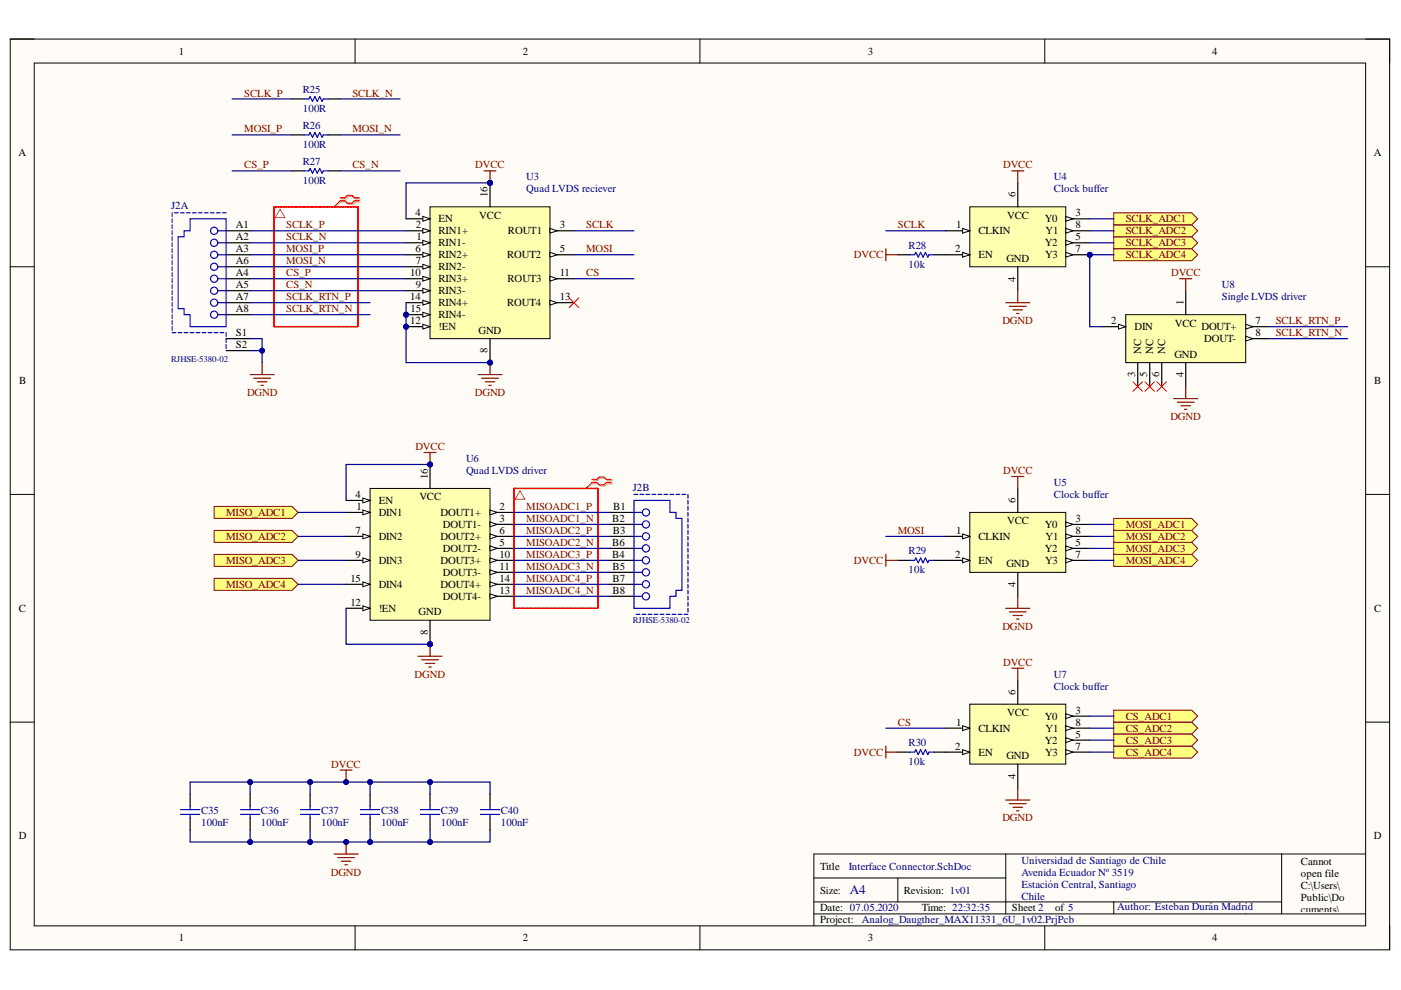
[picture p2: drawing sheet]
<svg xmlns="http://www.w3.org/2000/svg" width="297mm" height="210mm" viewBox="0 0 297 210" stroke-linecap="round" stroke-linejoin="round" font-family="sans-serif">
<defs><g id="words">
<text font-size="2.8" fill="#000080" x="180.2" y="189.6">A4</text>
<g font-size="2.3">
<text x="37.9" y="11.6">1</text>
<text x="110.8" y="11.6">2</text>
<text x="184" y="11.6">3</text>
<text x="257" y="11.6">4</text>
<text x="3.9" y="33.1">A</text>
<text x="291.3" y="33.1">A</text>
<text x="103.4" y="41.9" transform="rotate(-90 103.4 41.9)">16</text>
<text x="215.3" y="41.9" transform="rotate(-90 215.3 41.9)">6</text>
<text x="88.1" y="45.8">4</text>
<text x="93" y="47.1">EN</text>
<text x="101.6" y="46.3">VCC</text>
<text x="213.5" y="46.3">VCC</text>
<text x="221.5" y="47.1">Y0</text>
<text x="228" y="45.8">3</text>
<text x="50" y="48.4">A1</text>
<text x="50" y="51">A2</text>
<text x="50" y="53.5">A3</text>
<text x="88.1" y="53.5">6</text>
<text x="88.2" y="48.4">2</text>
<text x="88.3" y="51">1</text>
<text x="93" y="52.3">RIN1-</text>
<text x="93" y="49.7">RIN1+</text>
<text x="107.7" y="49.7">ROUT1</text>
<text x="118.7" y="48.4">3</text>
<text x="118.7" y="53.5">5</text>
<text x="202.5" y="53.5">2</text>
<text x="202.7" y="48.4">1</text>
<text x="207.4" y="49.7">CLKIN</text>
<text x="221.5" y="52.3">Y2</text>
<text x="221.7" y="49.7">Y1</text>
<text x="228" y="51">5</text>
<text x="228" y="53.5">7</text>
<text x="228" y="48.4">8</text>
<text x="50" y="58.6">A4</text>
<text x="50" y="56.1">A6</text>
<text x="87" y="58.6">10</text>
<text x="88.2" y="56.1">7</text>
<text x="93" y="54.8">RIN2+</text>
<text x="93" y="57.3">RIN2-</text>
<text x="93" y="59.9">RIN3+</text>
<text x="107.5" y="54.8">ROUT2</text>
<text x="107.6" y="59.9">ROUT3</text>
<text x="118.7" y="58.6">11</text>
<text x="207.4" y="54.8">EN</text>
<text x="213.4" y="55.5">GND</text>
<text x="215.3" y="59.7" transform="rotate(-90 215.3 59.7)">4</text>
<text x="221.6" y="54.8">Y3</text>
<text x="50" y="61.1">A5</text>
<text x="50" y="63.7">A7</text>
<text x="87" y="63.7">14</text>
<text x="88.2" y="61.1">9</text>
<text x="93" y="62.4">RIN3-</text>
<text x="93" y="64.9">RIN4+</text>
<text x="107.5" y="64.9">ROUT4</text>
<text x="118.7" y="63.7">13</text>
<text x="250.9" y="64.7" transform="rotate(-90 250.9 64.7)">1</text>
<text x="50" y="66.2">A8</text>
<text x="50" y="71.3">S1</text>
<text x="87" y="68.7">12</text>
<text x="87.1" y="66.2">15</text>
<text x="93" y="70">!EN</text>
<text x="93" y="67.5">RIN4-</text>
<text x="101.4" y="70.8">GND</text>
<text x="235.6" y="68.7">2</text>
<text x="240.5" y="70">DIN</text>
<text x="249.1" y="69.2">VCC</text>
<text x="254.7" y="70">DOUT+</text>
<text x="266.2" y="68.7">7</text>
<text x="266.2" y="71.3">8</text>
<text x="50" y="73.8">S2</text>
<text x="103.4" y="74.8" transform="rotate(-90 103.4 74.8)">8</text>
<text x="242" y="75.1" transform="rotate(-90 242 75.1)">NC</text>
<text x="244.5" y="75.1" transform="rotate(-90 244.5 75.1)">NC</text>
<text x="247" y="75.1" transform="rotate(-90 247 75.1)">NC</text>
<text x="249" y="75.8">GND</text>
<text x="255.3" y="72.5">DOUT-</text>
<text x="4.1" y="81.4">B</text>
<text x="240.7" y="79.9" transform="rotate(-90 240.7 79.9)">3</text>
<text x="243.2" y="79.9" transform="rotate(-90 243.2 79.9)">5</text>
<text x="245.8" y="80" transform="rotate(-90 245.8 80)">6</text>
<text x="250.9" y="80" transform="rotate(-90 250.9 80)">4</text>
<text x="291.4" y="81.4">B</text>
<text x="90.7" y="101.5" transform="rotate(-90 90.7 101.5)">16</text>
<text x="75.4" y="105.6">4</text>
<text x="80.3" y="106.9">EN</text>
<text x="88.9" y="106.1">VCC</text>
<text x="215.3" y="106.6" transform="rotate(-90 215.3 106.6)">6</text>
<text x="75.4" y="113.2">7</text>
<text x="75.6" y="108.1">1</text>
<text x="80.3" y="109.4">DIN1</text>
<text x="93.4" y="109.4">DOUT1+</text>
<text x="93.9" y="111.9">DOUT1-</text>
<text x="105.9" y="108.1">2</text>
<text x="105.9" y="110.7">3</text>
<text x="105.9" y="113.2">6</text>
<text x="129.8" y="110.7">B2</text>
<text x="130" y="113.2">B3</text>
<text x="130" y="108.1">B1</text>
<text x="202.7" y="113.2">1</text>
<text x="213.5" y="111.2">VCC</text>
<text x="221.5" y="111.9">Y0</text>
<text x="228" y="110.7">3</text>
<text x="228" y="113.2">8</text>
<text x="75.4" y="118.3">9</text>
<text x="80.3" y="114.5">DIN2</text>
<text x="80.3" y="119.5">DIN3</text>
<text x="93.4" y="114.5">DOUT2+</text>
<text x="93.4" y="119.5">DOUT3+</text>
<text x="93.9" y="117">DOUT2-</text>
<text x="105.9" y="115.7">5</text>
<text x="105.9" y="118.3">10</text>
<text x="129.8" y="118.3">B4</text>
<text x="129.8" y="115.7">B6</text>
<text x="202.5" y="118.3">2</text>
<text x="207.4" y="114.5">CLKIN</text>
<text x="207.4" y="119.5">EN</text>
<text x="221.5" y="117">Y2</text>
<text x="221.6" y="119.5">Y3</text>
<text x="221.7" y="114.5">Y1</text>
<text x="228" y="115.7">5</text>
<text x="228" y="118.3">7</text>
<text x="74.3" y="123.3">15</text>
<text x="80.3" y="124.6">DIN4</text>
<text x="93.4" y="124.6">DOUT4+</text>
<text x="93.9" y="122.1">DOUT3-</text>
<text x="105.9" y="120.8">11</text>
<text x="105.9" y="125.9">13</text>
<text x="105.9" y="123.3">14</text>
<text x="129.9" y="120.8">B5</text>
<text x="129.9" y="123.3">B7</text>
<text x="129.9" y="125.9">B8</text>
<text x="213.4" y="120.3">GND</text>
<text x="215.3" y="124.4" transform="rotate(-90 215.3 124.4)">4</text>
<text x="4" y="129.7">C</text>
<text x="74.3" y="128.4">12</text>
<text x="80.3" y="129.7">!EN</text>
<text x="88.7" y="130.4">GND</text>
<text x="93.9" y="127.1">DOUT4-</text>
<text x="291.4" y="129.7">C</text>
<text x="90.7" y="134.6" transform="rotate(-90 90.7 134.6)">8</text>
<text x="215.3" y="147.3" transform="rotate(-90 215.3 147.3)">6</text>
<text x="202.7" y="153.9">1</text>
<text x="207.4" y="155.1">CLKIN</text>
<text x="213.5" y="151.8">VCC</text>
<text x="221.5" y="152.6">Y0</text>
<text x="221.7" y="155.1">Y1</text>
<text x="228" y="151.3">3</text>
<text x="228" y="153.9">8</text>
<text x="202.5" y="158.9">2</text>
<text x="207.4" y="160.2">EN</text>
<text x="213.4" y="161">GND</text>
<text x="221.5" y="157.7">Y2</text>
<text x="221.6" y="160.2">Y3</text>
<text x="228" y="156.4">5</text>
<text x="228" y="158.9">7</text>
<text x="215.3" y="165.1" transform="rotate(-90 215.3 165.1)">4</text>
<text x="4" y="178">D</text>
<text x="291.3" y="178">D</text>
<text x="173.9" y="184.4">Title</text>
<text x="275.8" y="183.4">Cannot</text>
<text x="275.8" y="185.9">open file</text>
<text x="173.9" y="189.4">Size:</text>
<text x="191.6" y="189.4">Revision: 1v01</text>
<text x="275.8" y="188.4">C:\Users\</text>
<text x="275.8" y="191">Public\Do</text>
<text x="173.9" y="193.3">Date: 07.05.2020</text>
<text x="173.9" y="195.8">Project:</text>
<text x="195.4" y="193.3">Time: 22:32:35</text>
<text x="214.6" y="193.3">Sheet 2</text>
<text x="223.7" y="193.3">of 5</text>
<text x="275.8" y="193.5">cuments\</text>
<text x="275.8" y="196">Altium\A</text>
<text x="37.9" y="199.6">1</text>
<text x="110.8" y="199.6">2</text>
<text x="184" y="199.6">3</text>
<text x="257" y="199.6">4</text>
<text x="275.8" y="201.1">m</text>
</g>
<g font-size="2.3" fill="#800000">
<text x="51.8" y="20.5">SCLK_P</text>
<text x="74.7" y="20.5">SCLK_N</text>
<text x="51.8" y="28.1">MOSI_P</text>
<text x="74.7" y="28.1">MOSI_N</text>
<text x="51.8" y="35.7">CS_P</text>
<text x="74.7" y="35.7">CS_N</text>
<text x="100.8" y="35.7">DVCC</text>
<text x="212.7" y="35.7">DVCC</text>
<text x="238.7" y="47.1">SCLK_ADC1</text>
<text x="60.7" y="48.4">SCLK_P</text>
<text x="60.7" y="51">SCLK_N</text>
<text x="60.7" y="53.5">MOSI_P</text>
<text x="124.3" y="48.4">SCLK</text>
<text x="124.3" y="53.5">MOSI</text>
<text x="190.4" y="48.4">SCLK</text>
<text x="238.7" y="52.3">SCLK_ADC3</text>
<text x="238.7" y="49.7">SCLK_ADC2</text>
<text x="60.7" y="56.1">MOSI_N</text>
<text x="60.7" y="58.6">CS_P</text>
<text x="124.3" y="58.6">CS</text>
<text x="181.1" y="54.8">DVCC</text>
<text x="238.7" y="54.8">SCLK_ADC4</text>
<text x="248.3" y="58.6">DVCC</text>
<text x="60.7" y="61.1">CS_N</text>
<text x="60.7" y="63.7">SCLK_RTN_P</text>
<text x="60.7" y="66.2">SCLK_RTN_N</text>
<text x="212.5" y="68.7">DGND</text>
<text x="270.5" y="68.7">SCLK_RTN_P</text>
<text x="270.5" y="71.3">SCLK_RTN_N</text>
<text x="52.4" y="84">DGND</text>
<text x="100.7" y="84">DGND</text>
<text x="248.1" y="89">DGND</text>
<text x="88.1" y="95.4">DVCC</text>
<text x="212.7" y="100.5">DVCC</text>
<text x="48" y="109.4">MISO_ADC1</text>
<text x="111.6" y="110.7">MISOADC1_N</text>
<text x="111.6" y="108.1">MISOADC1_P</text>
<text x="111.6" y="113.2">MISOADC2_P</text>
<text x="190.4" y="113.2">MOSI</text>
<text x="238.7" y="111.9">MOSI_ADC1</text>
<text x="48" y="119.5">MISO_ADC3</text>
<text x="48" y="114.5">MISO_ADC2</text>
<text x="111.6" y="115.7">MISOADC2_N</text>
<text x="111.6" y="118.3">MISOADC3_P</text>
<text x="181.1" y="119.5">DVCC</text>
<text x="238.7" y="119.5">MOSI_ADC4</text>
<text x="238.7" y="114.5">MOSI_ADC2</text>
<text x="238.7" y="117">MOSI_ADC3</text>
<text x="48" y="124.6">MISO_ADC4</text>
<text x="111.6" y="120.8">MISOADC3_N</text>
<text x="111.6" y="123.3">MISOADC4_P</text>
<text x="111.6" y="125.9">MISOADC4_N</text>
<text x="212.5" y="133.5">DGND</text>
<text x="87.9" y="143.7">DGND</text>
<text x="212.7" y="141.2">DVCC</text>
<text x="190.4" y="153.9">CS</text>
<text x="238.7" y="155.1">CS_ADC2</text>
<text x="238.7" y="152.6">CS_ADC1</text>
<text x="181.1" y="160.2">DVCC</text>
<text x="238.7" y="160.2">CS_ADC4</text>
<text x="238.7" y="157.7">CS_ADC3</text>
<text x="70.2" y="162.7">DVCC</text>
<text x="212.5" y="174.1">DGND</text>
<text x="70.1" y="185.6">DGND</text>
</g>
<g font-size="2.3" fill="#000080">
<text x="64.2" y="19.7">R25</text>
<text x="64.2" y="23.8">100R</text>
<text x="64.2" y="27.3">R26</text>
<text x="64.2" y="31.4">100R</text>
<text x="64.2" y="34.9">R27</text>
<text x="64.2" y="39">100R</text>
<text x="111.6" y="38.2">U3</text>
<text x="111.6" y="40.8">Quad LVDS reciever</text>
<text x="223.4" y="38.2">U4</text>
<text x="223.4" y="40.8">Clock buffer</text>
<text x="36.3" y="44.3">J2A</text>
<text x="192.6" y="52.8">R28</text>
<text x="192.6" y="56.8">10k</text>
<text x="259.1" y="61.1">U8</text>
<text x="259.1" y="63.7">Single LVDS driver</text>
<text x="98.8" y="98">U6</text>
<text x="98.8" y="100.5">Quad LVDS driver</text>
<text x="134.2" y="104.1">J2B</text>
<text x="223.4" y="103.1">U5</text>
<text x="223.4" y="105.6">Clock buffer</text>
<text x="192.6" y="117.5">R29</text>
<text x="192.6" y="121.6">10k</text>
<text x="223.4" y="143.7">U7</text>
<text x="223.4" y="146.3">Clock buffer</text>
<text x="192.6" y="158.2">R30</text>
<text x="192.6" y="162.2">10k</text>
<text x="42.6" y="172.6">C35</text>
<text x="55.3" y="172.6">C36</text>
<text x="68.1" y="172.6">C37</text>
<text x="80.8" y="172.6">C38</text>
<text x="93.5" y="172.6">C39</text>
<text x="106.2" y="172.6">C40</text>
<text x="42.6" y="175.2">100nF</text>
<text x="55.3" y="175.2">100nF</text>
<text x="68.1" y="175.2">100nF</text>
<text x="80.8" y="175.2">100nF</text>
<text x="93.5" y="175.2">100nF</text>
<text x="106.2" y="175.2">100nF</text>
<text x="180" y="184.4">Interface Connector.SchDoc</text>
<text x="216.6" y="185.6">Avenida Ecuador Nº 3519</text>
<text x="216.6" y="183.1">Universidad de Santiago de Chile</text>
<text x="216.6" y="188.2">Estación Central, Santiago</text>
<text x="216.6" y="190.7">Chile</text>
<text x="182.7" y="195.8">Analog_Daugther_MAX11331_6U_1v02.PrjPcb</text>
<text x="236.9" y="193">Author: Esteban Durán Madrid</text>
</g>
<g font-size="1.9" fill="#000080">
<text x="36.3" y="76.7">RJHSE-5380-02</text>
<text x="134.2" y="132.1">RJHSE-5380-02</text>
</g>
</g></defs>
<path d="M2.2 8.3h292.4v193.1h-292.4z" fill-rule="evenodd" fill="#fffcf8"/>
<path d="M2.2 8.3h292.4v193.1h-292.4z" fill="none" stroke="#000" stroke-width=".21"/>
<path d="M7.3 13.4h282.2v182.9h-282.2z" fill-rule="evenodd" fill="#fffcf8"/>
<g fill="none" stroke="#000" stroke-width=".21">
<path d="M2.2 8.3h5.1M7.3 13.4h282.2v182.9h-282.2zM75.3 8.3v5.1M148.4 8.3v5.1M221.5 8.3v5.1M289.5 8.3h5.1v5.1M2.2 56.6h5.1M289.5 56.6h5.1M2.2 104.8h5.1M289.5 104.8h5.1M2.2 153.1h5.1M289.5 153.1h5.1"/>
<path d="M75.3 196.3v5.1M148.4 196.3v5.1M221.5 196.3v5.1M294.6 196.3v5.1"/>
</g>
<g fill="#fff">
<path d="M109 103.6h17.8v25.4h-17.8z" fill-rule="evenodd"/>
<path d="M58.1 43.9h17.8v25.4h-17.8z" fill-rule="evenodd"/>
</g>
<path d="M172.6 186.2h40.6M172.6 193.8h116.9M172.6 191.2h99.1M190.4 186.2v5M213.2 181.1v12.7M236.1 191.2v2.6M271.7 181.1v12.7M289.5 181.1h-116.9v15.2" fill="none" stroke="#000" stroke-width=".21"/>
<g fill="none" stroke="#00f" stroke-width=".25">
<path d="M36.5 45.1v.8M36.5 46.4v.8M36.5 47.7v.8M36.5 48.9v.8M36.5 50.2v.8M36.5 51.5v.8M36.5 52.7v.8M36.5 54v.8M36.5 55.3v.8M36.5 56.6v.7M36.5 57.8v.8M36.5 59.1v.8"/>
<path d="M37 45.1h.8M38.3 45.1h.7M39.5 45.1h.8M40.3 46.4h7.6v22.9h-7.6v-2.6h-1.3v-1.3h-1.2v-15.2h1.2v-1.3h1.3zM40.8 45.1h.8M42.1 45.1h.8M43.3 45.1h.8M44.6 45.1h.8M45.9 45.1h.8M46.2 59.1h1.7M46.2 54h1.7M46.2 56.6h1.7"/>
<path d="M46.2 48.9h1.7M46.2 51.5h1.7M47.2 45.1h.7M36.5 60.4v.8M36.5 61.6v.8M36.5 62.9v.8M36.5 64.2v.8M36.5 65.4v.8M36.5 66.7v.8M36.5 68v.8M36.5 69.3v.8M36.5 70.5h.8"/>
<path d="M37.8 70.5h.8M39 70.5h.8M40.3 70.5h.8M41.6 70.5h.8M42.9 70.5h.8M44.1 70.5h.8M45.4 70.5h.8M46.2 64.2h1.7M46.2 61.6h1.7M46.2 66.7h1.7M46.7 70.5h.8M47.9 70.5v.8"/>
<path d="M47.9 71.8v.8M47.9 73.1v.8M134.4 106.1h7.6v2.5h1.3v1.3h1.3v15.3h-1.3v1.2h-1.3v2.6h-7.6zM134.4 118.8h1.8M134.4 113.7h1.8M134.4 116.3h1.8M134.4 108.6h1.8M134.4 111.2h1.8M134.4 104.8h.8M135.7 104.8h.8M137 104.8h.7M138.2 104.8h.8"/>
<path d="M139.5 104.8h.8M140.8 104.8h.8M142 104.8h.8M143.3 104.8h.8M144.6 104.8h.8M145.9 104.8v.8M145.9 106.1v.8M145.9 107.4v.8M145.9 108.6v.8M145.9 109.9v.8M145.9 111.2v.8M145.9 112.5v.8"/>
<path d="M145.9 113.7v.8M145.9 115v.8M145.9 116.3v.8M145.9 117.5v.8M145.9 118.8v.8M134.4 123.9h1.8M134.4 121.4h1.8M134.4 126.4h1.8M134.9 130.2h.8M136.2 130.2h.8M137.4 130.2h.8M138.7 130.2h.8"/>
<path d="M140 130.2h.8M141.2 130.2h.8M142.5 130.2h.8M143.8 130.2h.8M145.1 130.2h.8M145.9 120.1v.8M145.9 121.4v.7M145.9 122.6v.8M145.9 123.9v.8M145.9 125.2v.8M145.9 126.4v.8M145.9 127.7v.8"/>
<path d="M145.9 129v.8"/>
<circle cx="45.4" cy="59.1" r=".76"/>
<circle cx="45.4" cy="48.9" r=".76"/>
<circle cx="45.4" cy="54" r=".76"/>
<circle cx="45.4" cy="56.6" r=".76"/>
<circle cx="45.4" cy="51.5" r=".76"/>
<circle cx="45.4" cy="66.7" r=".76"/>
<circle cx="45.4" cy="64.2" r=".76"/>
<circle cx="45.4" cy="61.6" r=".76"/>
<circle cx="137" cy="108.6" r=".76"/>
<circle cx="137" cy="111.2" r=".76"/>
<circle cx="137" cy="113.7" r=".76"/>
<circle cx="137" cy="118.8" r=".76"/>
<circle cx="137" cy="116.3" r=".76"/>
<circle cx="137" cy="126.4" r=".76"/>
<circle cx="137" cy="123.9" r=".76"/>
<circle cx="137" cy="121.3" r=".76"/>
</g>
<g fill="none" stroke="#000" stroke-width=".25">
<path d="M47.9 48.9h5.1M47.9 51.5h5.1M47.9 54h5.1M47.9 59.1h5.1M47.9 56.6h5.1M47.9 61.6h5.1M47.9 64.2h5.1M47.9 66.7h5.1M47.9 71.8h5.1M47.9 74.3h5.1M129.3 108.6h5.1M129.3 111.2h5.1"/>
<path d="M129.3 113.7h5.1M129.3 118.8h5.1M129.3 116.3h5.1M129.3 121.4h5.1M129.3 123.9h5.1M129.3 126.4h5.1"/>
</g>
<circle cx="91.2" cy="136.6" r=".51" fill="#000080"/>
<circle cx="91.2" cy="136.6" r=".51" fill="none" stroke="#000080" stroke-width=".21"/>
<circle cx="91.2" cy="98.5" r=".51" fill="#000080"/>
<circle cx="91.2" cy="98.5" r=".51" fill="none" stroke="#000080" stroke-width=".21"/>
<path d="M78.5 103.6h25.4v27.9h-25.4z" fill-rule="evenodd" fill="#ffffb0"/>
<path d="M78.5 103.6h25.4v27.9h-25.4z" fill="none" stroke="#000" stroke-width=".21"/>
<path d="M73.4 108.6h5.1" fill="none" stroke="#000" stroke-width=".25"/>
<path d="M76.9 108.1l1.6 .5-1.6 .6z" fill="#f8fcff"/>
<path d="M76.9 108.1l1.6 .5-1.6 .6z" fill="none" stroke="#000" stroke-width=".21"/>
<path d="M103.9 108.6h5.1" fill="none" stroke="#000" stroke-width=".25"/>
<path d="M103.9 108.1l1.5 .5-1.5 .6z" fill="#f8fcff"/>
<path d="M103.9 108.1l1.5 .5-1.5 .6z" fill="none" stroke="#000" stroke-width=".21"/>
<path d="M103.9 111.2h5.1" fill="none" stroke="#000" stroke-width=".25"/>
<path d="M103.9 110.7l1.5 .5-1.5 .5z" fill="#f8fcff"/>
<path d="M103.9 110.7l1.5 .5-1.5 .5z" fill="none" stroke="#000" stroke-width=".21"/>
<path d="M73.4 106.1h5.1" fill="none" stroke="#000" stroke-width=".25"/>
<path d="M76.9 105.6l1.6 .5-1.6 .5z" fill="#f8fcff"/>
<path d="M76.9 105.6l1.6 .5-1.6 .5z" fill="none" stroke="#000" stroke-width=".21"/>
<path d="M103.9 116.3h5.1" fill="none" stroke="#000" stroke-width=".25"/>
<path d="M103.9 115.8l1.5 .5-1.5 .5z" fill="#f8fcff"/>
<path d="M103.9 115.8l1.5 .5-1.5 .5z" fill="none" stroke="#000" stroke-width=".21"/>
<path d="M103.9 113.7h5.1" fill="none" stroke="#000" stroke-width=".25"/>
<path d="M103.9 113.2l1.5 .5-1.5 .5z" fill="#f8fcff"/>
<path d="M103.9 113.2l1.5 .5-1.5 .5z" fill="none" stroke="#000" stroke-width=".21"/>
<path d="M73.4 113.7h5.1" fill="none" stroke="#000" stroke-width=".25"/>
<path d="M76.9 113.2l1.6 .5-1.6 .5z" fill="#f8fcff"/>
<path d="M76.9 113.2l1.6 .5-1.6 .5z" fill="none" stroke="#000" stroke-width=".21"/>
<path d="M91.2 131.5v5.1" fill="none" stroke="#000" stroke-width=".25"/>
<circle cx="91.2" cy="136.6" r=".51" fill="#000080"/>
<circle cx="91.2" cy="136.6" r=".51" fill="none" stroke="#000080" stroke-width=".21"/>
<path d="M73.4 118.8h5.1" fill="none" stroke="#000" stroke-width=".25"/>
<path d="M76.9 118.3l1.6 .5-1.6 .5z" fill="#f8fcff"/>
<path d="M76.9 118.3l1.6 .5-1.6 .5z" fill="none" stroke="#000" stroke-width=".21"/>
<path d="M103.9 118.8h5.1" fill="none" stroke="#000" stroke-width=".25"/>
<path d="M103.9 118.3l1.5 .5-1.5 .5z" fill="#f8fcff"/>
<path d="M103.9 118.3l1.5 .5-1.5 .5z" fill="none" stroke="#000" stroke-width=".21"/>
<path d="M103.9 121.4h5.1" fill="none" stroke="#000" stroke-width=".25"/>
<path d="M103.9 120.8l1.5 .6-1.5 .5z" fill="#f8fcff"/>
<path d="M103.9 120.8l1.5 .6-1.5 .5z" fill="none" stroke="#000" stroke-width=".21"/>
<path d="M73.4 129h5.1" fill="none" stroke="#000" stroke-width=".25"/>
<path d="M76.9 128.5l1.6 .5-1.6 .5z" fill="#f8fcff"/>
<path d="M76.9 128.5l1.6 .5-1.6 .5z" fill="none" stroke="#000" stroke-width=".21"/>
<path d="M103.9 126.4h5.1" fill="none" stroke="#000" stroke-width=".25"/>
<path d="M103.9 125.9l1.5 .5-1.5 .5z" fill="#f8fcff"/>
<path d="M103.9 125.9l1.5 .5-1.5 .5z" fill="none" stroke="#000" stroke-width=".21"/>
<path d="M103.9 123.9h5.1" fill="none" stroke="#000" stroke-width=".25"/>
<path d="M103.9 123.4l1.5 .5-1.5 .5z" fill="#f8fcff"/>
<path d="M103.9 123.4l1.5 .5-1.5 .5z" fill="none" stroke="#000" stroke-width=".21"/>
<path d="M73.4 123.9h5.1" fill="none" stroke="#000" stroke-width=".25"/>
<path d="M76.9 123.4l1.6 .5-1.6 .5z" fill="#f8fcff"/>
<path d="M76.9 123.4l1.6 .5-1.6 .5z" fill="none" stroke="#000" stroke-width=".21"/>
<path d="M91.2 98.5v5.1" fill="none" stroke="#000" stroke-width=".25"/>
<circle cx="91.2" cy="98.5" r=".51" fill="#000080"/>
<circle cx="91.2" cy="98.5" r=".51" fill="none" stroke="#000080" stroke-width=".21"/>
<path d="M88.6 139.1h5.1M89.4 139.9h3.6M91.2 136.6v2.5M90.2 140.7h2M90.9 141.4h.5" fill="none" stroke="#800000" stroke-width=".25"/>
<circle cx="91.2" cy="136.6" r=".51" fill="#000080"/>
<circle cx="91.2" cy="136.6" r=".51" fill="none" stroke="#000080" stroke-width=".21"/>
<path d="M89.9 95.9h2.5M91.2 95.9v2.6" fill="none" stroke="#800000" stroke-width=".25"/>
<circle cx="91.2" cy="98.5" r=".51" fill="#000080"/>
<circle cx="91.2" cy="98.5" r=".51" fill="none" stroke="#000080" stroke-width=".21"/>
<path d="M72.1 163.3h2.5M73.4 163.3v2.5" fill="none" stroke="#800000" stroke-width=".25"/>
<circle cx="73.4" cy="165.8" r=".51" fill="#000080"/>
<circle cx="73.4" cy="165.8" r=".51" fill="none" stroke="#000080" stroke-width=".21"/>
<path d="M73.4 178.5v2.6M70.8 181.1h5.1M71.6 181.8h3.6M72.4 182.6h2M73.1 183.4h.5" fill="none" stroke="#800000" stroke-width=".25"/>
<circle cx="73.4" cy="178.5" r=".51" fill="#000080"/>
<circle cx="73.4" cy="178.5" r=".51" fill="none" stroke="#000080" stroke-width=".21"/>
<path d="M40.3 168.4v2.5M40.3 173.4v2.6M53 168.4v2.5M53 173.4v2.6M65.7 168.4v2.5M65.7 173.4v2.6M78.5 168.4v2.5M78.5 173.4v2.6" fill="none" stroke="#000" stroke-width=".25"/>
<g fill="none" stroke="#00f" stroke-width=".25">
<path d="M38.3 172.7h4M38.3 171.7h4M40.3 170.9v.8M40.3 172.7v.7M51 172.7h4.1M51 171.7h4.1M53 170.9v.8M53 172.7v.7M63.7 172.7h4.1M63.7 171.7h4.1M65.7 170.9v.8M65.7 172.7v.7"/>
<path d="M76.4 172.7h4.1M76.4 171.7h4.1M78.5 170.9v.8M78.5 172.7v.7"/>
</g>
<path d="M53 79.4h5.1M55.6 76.9v2.5M53.8 80.2h3.6M54.6 81h2M55.3 81.7h.5" fill="none" stroke="#800000" stroke-width=".25"/>
<circle cx="103.9" cy="76.9" r=".51" fill="#000080"/>
<circle cx="103.9" cy="76.9" r=".51" fill="none" stroke="#000080" stroke-width=".21"/>
<circle cx="86.1" cy="69.3" r=".51" fill="#000080"/>
<circle cx="86.1" cy="69.3" r=".51" fill="none" stroke="#000080" stroke-width=".21"/>
<circle cx="86.1" cy="66.7" r=".51" fill="#000080"/>
<circle cx="86.1" cy="66.7" r=".51" fill="none" stroke="#000080" stroke-width=".21"/>
<circle cx="103.9" cy="38.8" r=".51" fill="#000080"/>
<circle cx="103.9" cy="38.8" r=".51" fill="none" stroke="#000080" stroke-width=".21"/>
<path d="M91.2 43.9h25.4v27.9h-25.4z" fill-rule="evenodd" fill="#ffffb0"/>
<path d="M91.2 43.9h25.4v27.9h-25.4z" fill="none" stroke="#000" stroke-width=".21"/>
<path d="M86.1 51.5h5.1" fill="none" stroke="#000" stroke-width=".25"/>
<path d="M89.7 51l1.5 .5-1.5 .5z" fill="#f8fcff"/>
<path d="M89.7 51l1.5 .5-1.5 .5z" fill="none" stroke="#000" stroke-width=".21"/>
<path d="M86.1 48.9h5.1" fill="none" stroke="#000" stroke-width=".25"/>
<path d="M89.7 48.4l1.5 .5-1.5 .5z" fill="#f8fcff"/>
<path d="M89.7 48.4l1.5 .5-1.5 .5z" fill="none" stroke="#000" stroke-width=".21"/>
<path d="M116.6 48.9h5.1" fill="none" stroke="#000" stroke-width=".25"/>
<path d="M116.6 48.4l1.5 .5-1.5 .5z" fill="#f8fcff"/>
<path d="M116.6 48.4l1.5 .5-1.5 .5z" fill="none" stroke="#000" stroke-width=".21"/>
<path d="M86.1 46.4h5.1" fill="none" stroke="#000" stroke-width=".25"/>
<path d="M89.7 45.9l1.5 .5-1.5 .5z" fill="#f8fcff"/>
<path d="M89.7 45.9l1.5 .5-1.5 .5z" fill="none" stroke="#000" stroke-width=".21"/>
<path d="M116.6 54h5.1" fill="none" stroke="#000" stroke-width=".25"/>
<path d="M116.6 53.5l1.5 .5-1.5 .5z" fill="#f8fcff"/>
<path d="M116.6 53.5l1.5 .5-1.5 .5z" fill="none" stroke="#000" stroke-width=".21"/>
<path d="M86.1 54h5.1" fill="none" stroke="#000" stroke-width=".25"/>
<path d="M89.7 53.5l1.5 .5-1.5 .5z" fill="#f8fcff"/>
<path d="M89.7 53.5l1.5 .5-1.5 .5z" fill="none" stroke="#000" stroke-width=".21"/>
<path d="M86.1 56.6h5.1" fill="none" stroke="#000" stroke-width=".25"/>
<path d="M89.7 56l1.5 .6-1.5 .5z" fill="#f8fcff"/>
<path d="M89.7 56l1.5 .6-1.5 .5z" fill="none" stroke="#000" stroke-width=".21"/>
<path d="M103.9 71.8v5.1" fill="none" stroke="#000" stroke-width=".25"/>
<circle cx="103.9" cy="76.9" r=".51" fill="#000080"/>
<circle cx="103.9" cy="76.9" r=".51" fill="none" stroke="#000080" stroke-width=".21"/>
<path d="M86.1 61.6h5.1" fill="none" stroke="#000" stroke-width=".25"/>
<path d="M89.7 61.1l1.5 .5-1.5 .5z" fill="#f8fcff"/>
<path d="M89.7 61.1l1.5 .5-1.5 .5z" fill="none" stroke="#000" stroke-width=".21"/>
<path d="M86.1 59.1h5.1" fill="none" stroke="#000" stroke-width=".25"/>
<path d="M89.7 58.6l1.5 .5-1.5 .5z" fill="#f8fcff"/>
<path d="M89.7 58.6l1.5 .5-1.5 .5z" fill="none" stroke="#000" stroke-width=".21"/>
<path d="M116.6 59.1h5.1" fill="none" stroke="#000" stroke-width=".25"/>
<path d="M116.6 58.6l1.5 .5-1.5 .5z" fill="#f8fcff"/>
<path d="M116.6 58.6l1.5 .5-1.5 .5z" fill="none" stroke="#000" stroke-width=".21"/>
<path d="M86.1 69.3h5.1" fill="none" stroke="#000" stroke-width=".25"/>
<path d="M89.7 68.8l1.5 .5-1.5 .5z" fill="#f8fcff"/>
<path d="M89.7 68.8l1.5 .5-1.5 .5z" fill="none" stroke="#000" stroke-width=".21"/>
<circle cx="86.1" cy="69.3" r=".51" fill="#000080"/>
<circle cx="86.1" cy="69.3" r=".51" fill="none" stroke="#000080" stroke-width=".21"/>
<path d="M116.6 64.2h5.1" fill="none" stroke="#000" stroke-width=".25"/>
<path d="M116.6 63.7l1.5 .5-1.5 .5z" fill="#f8fcff"/>
<path d="M116.6 63.7l1.5 .5-1.5 .5z" fill="none" stroke="#000" stroke-width=".21"/>
<path d="M86.1 64.2h5.1" fill="none" stroke="#000" stroke-width=".25"/>
<path d="M89.7 63.7l1.5 .5-1.5 .5z" fill="#f8fcff"/>
<path d="M89.7 63.7l1.5 .5-1.5 .5z" fill="none" stroke="#000" stroke-width=".21"/>
<path d="M86.1 66.7h5.1" fill="none" stroke="#000" stroke-width=".25"/>
<path d="M89.7 66.2l1.5 .5-1.5 .5z" fill="#f8fcff"/>
<path d="M89.7 66.2l1.5 .5-1.5 .5z" fill="none" stroke="#000" stroke-width=".21"/>
<circle cx="86.1" cy="66.7" r=".51" fill="#000080"/>
<circle cx="86.1" cy="66.7" r=".51" fill="none" stroke="#000080" stroke-width=".21"/>
<path d="M103.9 38.8v5.1" fill="none" stroke="#000" stroke-width=".25"/>
<circle cx="103.9" cy="38.8" r=".51" fill="#000080"/>
<circle cx="103.9" cy="38.8" r=".51" fill="none" stroke="#000080" stroke-width=".21"/>
<path d="M101.3 79.4h5.1M103.9 76.9v2.5M102.1 80.2h3.6M102.9 81h2M103.6 81.7h.5" fill="none" stroke="#800000" stroke-width=".25"/>
<circle cx="103.9" cy="76.9" r=".51" fill="#000080"/>
<circle cx="103.9" cy="76.9" r=".51" fill="none" stroke="#000080" stroke-width=".21"/>
<path d="M102.6 36.2h2.6M103.9 36.2v2.6" fill="none" stroke="#800000" stroke-width=".25"/>
<circle cx="103.9" cy="38.8" r=".51" fill="#000080"/>
<circle cx="103.9" cy="38.8" r=".51" fill="none" stroke="#000080" stroke-width=".21"/>
<path d="M238.7 66.7h25.4v10.2h-25.4z" fill-rule="evenodd" fill="#ffffb0"/>
<path d="M238.7 66.7h25.4v10.2h-25.4z" fill="none" stroke="#000" stroke-width=".21"/>
<path d="M233.6 69.3h5.1M251.4 61.6v5.1" fill="none" stroke="#000" stroke-width=".25"/>
<path d="M237.2 68.8l1.5 .5-1.5 .5z" fill="#f8fcff"/>
<path d="M237.2 68.8l1.5 .5-1.5 .5z" fill="none" stroke="#000" stroke-width=".21"/>
<path d="M241.2 76.9v5.1M243.8 76.9v5.1M246.3 76.9v5.1M251.4 76.9v5.1M264.1 69.3h5.1" fill="none" stroke="#000" stroke-width=".25"/>
<path d="M264.1 68.8l1.5 .5-1.5 .5z" fill="#f8fcff"/>
<path d="M264.1 68.8l1.5 .5-1.5 .5z" fill="none" stroke="#000" stroke-width=".21"/>
<path d="M264.1 71.8h5.1" fill="none" stroke="#000" stroke-width=".25"/>
<path d="M264.1 71.3l1.5 .5-1.5 .5z" fill="#f8fcff"/>
<path d="M264.1 71.3l1.5 .5-1.5 .5z" fill="none" stroke="#000" stroke-width=".21"/>
<g fill="#f00" stroke="#f00" stroke-width=".21">
<path d="M108.9 128.7l.1 .3zM108.9 128.4l.1 .2zM108.9 128l.1 .3zM108.9 127.7l.1 .3zM108.9 127.4l.1 .2zM108.9 127l.1 .3zM108.9 126.7l.1 .2zM108.9 126.4l.1 .2zM108.9 126l.1 .3zM108.9 125.7l.1 .2zM108.9 125.3l.1 .3zM108.9 125l.1 .3zM108.9 124.7l.1 .2zM108.9 124.3l.1 .3zM108.9 124l.1 .2zM108.9 123.6l.1 .3zM108.9 123.3l.1 .3zM108.9 123l.1 .2zM108.9 122.6l.1 .3zM108.9 122.3l.1 .2zM108.9 122l.1 .2zM108.9 121.6l.1 .3zM108.9 121.3l.1 .2zM108.9 120.9l.1 .3zM108.9 120.6l.1 .3zM108.9 120.3l.1 .2zM108.9 119.9l.1 .3zM108.9 119.6l.1 .2zM108.9 119.2l.1 .3zM108.9 118.9l.1 .3zM108.9 118.6l.1 .2zM108.9 118.2l.1 .3zM108.9 117.9l.1 .3zM108.9 117.6l.1 .2zM108.9 117.2l.1 .3zM108.9 116.9l.1 .2zM108.9 116.5l.1 .3zM108.9 116.2l.1 .3zM108.9 115.9l.1 .2zM108.9 115.5l.1 .3zM108.9 115.2l.1 .2zM108.9 114.9l.1 .2zM108.9 114.5l.1 .3zM108.9 114.2l.1 .2zM108.9 113.8l.1 .3zM108.9 113.5l.1 .3zM108.9 113.2l.1 .2zM108.9 112.8l.1 .3zM108.9 112.5l.1 .2zM108.9 112.1l.1 .3zM108.9 111.8l.1 .3zM108.9 111.5l.1 .2zM108.9 111.1l.1 .3zM108.9 110.8l.1 .2zM108.9 110.5l.1 .2zM108.9 110.1l.1 .3zM108.9 109.8l.1 .2zM108.9 109.4l.1 .3zM108.9 109.1l.1 .3zM108.9 108.8l.1 .2zM108.9 108.4l.1 .3zM108.9 108.1l.1 .2zM108.9 107.8l.1 .2zM108.9 107.4l.1 .3zM108.9 107.1l.1 .2zM108.9 106.7l.1 .3zM108.9 106.4l.1 .3zM108.9 106.1l.1 .2zM108.9 105.7l.1 .3zM108.9 105.4l.1 .2zM108.9 105l.1 .3zM108.9 104.7l.1 .3zM108.9 104.4l.1 .2zM108.9 104l.1 .3zM108.9 103.7l.1 .2zM108.9 103.5l.3 .1zM109.3 103.5l.2 .1zM109.6 103.5l.3 .1zM109.9 103.5l.3 .1zM110.3 103.5l.2 .1zM110.6 103.5l.3 .1zM111 103.5l.2 .1zM111.3 103.5l.2 .1zM111.6 103.5l.3 .1zM112 103.5l.2 .1zM112.3 103.5l.3 .1zM112.6 103.5l.3 .1zM113 103.5l.2 .1zM113.3 103.5l.3 .1zM113.7 103.5l.2 .1zM114 103.5l.3 .1zM114.3 103.5l.3 .1zM114.7 103.5l.2 .1zM115 103.5l.3 .1zM115.4 103.5l.2 .1zM115.7 103.5l.2 .1zM116 103.5l.3 .1zM116.4 103.5l.2 .1zM116.7 103.5l.3 .1zM117 103.5l.3 .1zM117.4 103.5l.2 .1zM117.7 103.5l.3 .1zM118.1 103.5l.2 .1zM118.4 103.5l.3 .1zM118.7 103.5l.3 .1zM119.1 103.5l.2 .1zM119.4 103.5l.3 .1zM119.8 103.5l.2 .1zM120.1 103.5l.2 .1zM120.4 103.5l.3 .1zM120.8 103.5l.2 .1zM121.1 103.5l.3 .1zM121.4 103.5l.3 .1zM121.8 103.5l.2 .1zM122.1 103.5l.3 .1zM122.5 103.5l.2 .1zM122.8 103.5l.3 .1zM123.1 103.5l.3 .1zM123.5 103.5l.2 .1zM123.8 103.5l.3 .1zM124.2 103.5l.2 .1zM124.5 103.5l.2 .1zM124.8 103.5l.3 .1zM125.2 103.5l.2 .1zM125.5 103.5l.3 .1zM125.8 103.5l.3 .1zM126.2 103.5l.2 .1zM126.5 103.5l.3 .1zM126.7 103.6l.1 .3zM126.7 104l.1 .2zM126.7 104.3l.1 .3zM126.7 104.7l.1 .2zM126.7 105l.1 .3zM126.7 105.3l.1 .3zM126.7 105.7l.1 .2zM126.7 106l.1 .3zM126.7 106.4l.1 .2zM126.7 106.7l.1 .2zM126.7 107l.1 .3zM126.7 107.4l.1 .2zM126.7 107.7l.1 .3zM126.7 108l.1 .3zM126.7 108.4l.1 .2zM126.7 108.7l.1 .3zM126.7 109.1l.1 .2zM126.7 109.4l.1 .2zM126.7 109.7l.1 .3zM126.7 110.1l.1 .2zM126.7 110.4l.1 .3zM126.7 110.7l.1 .3zM126.7 111.1l.1 .2zM126.7 111.4l.1 .3zM126.7 111.8l.1 .2zM126.7 112.1l.1 .3zM126.7 112.4l.1 .3zM126.7 112.8l.1 .2zM126.7 113.1l.1 .3zM126.7 113.5l.1 .2zM126.7 113.8l.1 .2zM126.7 114.1l.1 .3zM126.7 114.5l.1 .2zM126.7 114.8l.1 .3zM126.7 115.1l.1 .3zM126.7 115.5l.1 .2zM126.7 115.8l.1 .3zM126.7 116.2l.1 .2zM126.7 116.5l.1 .3zM126.7 116.8l.1 .3zM126.7 117.2l.1 .2zM126.7 117.5l.1 .3zM126.7 117.8l.1 .3zM126.7 118.2l.1 .2zM126.7 118.5l.1 .3zM126.7 118.9l.1 .2zM126.7 119.2l.1 .3zM126.7 119.5l.1 .3zM126.7 119.9l.1 .2zM126.7 120.2l.1 .3zM126.7 120.6l.1 .2zM126.7 120.9l.1 .2zM126.7 121.2l.1 .3zM126.7 121.6l.1 .2zM126.7 121.9l.1 .3zM126.7 122.2l.1 .3zM126.7 122.6l.1 .2zM126.7 122.9l.1 .3zM126.7 123.3l.1 .2zM126.7 123.6l.1 .3zM126.7 123.9l.1 .3zM126.7 124.3l.1 .2zM126.7 124.6l.1 .3zM126.7 125l.1 .2zM126.7 125.3l.1 .2zM126.7 125.6l.1 .3zM126.7 126l.1 .2zM126.7 126.3l.1 .3zM126.7 126.6l.1 .3zM126.7 127l.1 .2zM126.7 127.3l.1 .3zM126.7 127.7l.1 .2zM126.7 128l.1 .2zM126.7 128.3l.1 .3zM126.7 128.7l.1 .2zM126.5 128.9l.2 .1zM126.2 128.9l.2 .1zM125.8 128.9l.3 .1zM125.5 128.9l.2 .1zM125.1 128.9l.3 .1zM124.8 128.9l.3 .1zM124.5 128.9l.2 .1zM124.1 128.9l.3 .1zM123.8 128.9l.2 .1zM123.4 128.9l.3 .1zM123.1 128.9l.3 .1zM122.8 128.9l.2 .1zM122.4 128.9l.3 .1zM122.1 128.9l.2 .1zM121.8 128.9l.2 .1zM121.4 128.9l.3 .1zM121.1 128.9l.2 .1zM120.7 128.9l.3 .1zM120.4 128.9l.3 .1zM120.1 128.9l.2 .1zM119.7 128.9l.3 .1zM119.4 128.9l.2 .1zM119 128.9l.3 .1zM118.7 128.9l.3 .1zM118.4 128.9l.2 .1zM118 128.9l.3 .1zM117.7 128.9l.2 .1zM117.4 128.9l.2 .1zM117 128.9l.3 .1zM116.7 128.9l.2 .1zM116.3 128.9l.3 .1zM116 128.9l.3 .1zM115.7 128.9l.2 .1zM115.3 128.9l.3 .1zM115 128.9l.2 .1zM114.6 128.9l.3 .1zM114.3 128.9l.3 .1zM114 128.9l.2 .1zM113.6 128.9l.3 .1zM113.3 128.9l.2 .1zM113 128.9l.2 .1zM112.6 128.9l.3 .1zM112.3 128.9l.2 .1zM111.9 128.9l.3 .1zM111.6 128.9l.3 .1zM111.3 128.9l.2 .1zM110.9 128.9l.3 .1zM110.6 128.9l.2 .1zM110.2 128.9l.3 .1zM109.9 128.9l.3 .1zM109.6 128.9l.2 .1zM109.2 128.9l.3 .1zM109 128.9l.1 .1z"/>
<path d="M58.1 69l.1 .3zM58.1 68.7l.1 .2zM58.1 68.3l.1 .3zM58.1 68l.1 .2zM58.1 67.7l.1 .2zM58.1 67.3l.1 .3zM58.1 67l.1 .2zM58.1 66.6l.1 .3zM58.1 66.3l.1 .3zM58.1 66l.1 .2zM58.1 65.6l.1 .3zM58.1 65.3l.1 .2zM58.1 64.9l.1 .3zM58.1 64.6l.1 .3zM58.1 64.3l.1 .2zM58.1 63.9l.1 .3zM58.1 63.6l.1 .2zM58.1 63.3l.1 .2zM58.1 62.9l.1 .3zM58.1 62.6l.1 .2zM58.1 62.2l.1 .3zM58.1 61.9l.1 .3zM58.1 61.6l.1 .2zM58.1 61.2l.1 .3zM58.1 60.9l.1 .2zM58.1 60.6l.1 .2zM58.1 60.2l.1 .3zM58.1 59.9l.1 .2zM58.1 59.5l.1 .3zM58.1 59.2l.1 .3zM58.1 58.9l.1 .2zM58.1 58.5l.1 .3zM58.1 58.2l.1 .2zM58.1 57.8l.1 .3zM58.1 57.5l.1 .3zM58.1 57.2l.1 .2zM58.1 56.8l.1 .3zM58.1 56.5l.1 .2zM58.1 56.2l.1 .2zM58.1 55.8l.1 .3zM58.1 55.5l.1 .2zM58.1 55.1l.1 .3zM58.1 54.8l.1 .3zM58.1 54.5l.1 .2zM58.1 54.1l.1 .3zM58.1 53.8l.1 .2zM58.1 53.5l.1 .2zM58.1 53.1l.1 .3zM58.1 52.8l.1 .2zM58.1 52.4l.1 .3zM58.1 52.1l.1 .3zM58.1 51.8l.1 .2zM58.1 51.4l.1 .3zM58.1 51.1l.1 .2zM58.1 50.7l.1 .3zM58.1 50.4l.1 .3zM58.1 50.1l.1 .2zM58.1 49.7l.1 .3zM58.1 49.4l.1 .2zM58.1 49.1l.1 .2zM58.1 48.7l.1 .3zM58.1 48.4l.1 .2zM58.1 48l.1 .3zM58.1 47.7l.1 .3zM58.1 47.4l.1 .2zM58.1 47l.1 .3zM58.1 46.7l.1 .2zM58.1 46.3l.1 .3zM58.1 46l.1 .3zM58.1 45.7l.1 .2zM58.1 45.3l.1 .3zM58.1 45l.1 .3zM58.1 44.7l.1 .2zM58.1 44.3l.1 .3zM58.1 44l.1 .2zM58.1 43.8l.2 .1zM58.4 43.8l.3 .1zM58.7 43.8l.3 .1zM59.1 43.8l.2 .1zM59.4 43.8l.3 .1zM59.8 43.8l.2 .1zM60.1 43.8l.3 .1zM60.4 43.8l.3 .1zM60.8 43.8l.2 .1zM61.1 43.8l.3 .1zM61.5 43.8l.2 .1zM61.8 43.8l.2 .1zM62.1 43.8l.3 .1zM62.5 43.8l.2 .1zM62.8 43.8l.3 .1zM63.1 43.8l.3 .1zM63.5 43.8l.2 .1zM63.8 43.8l.3 .1zM64.2 43.8l.2 .1zM64.5 43.8l.3 .1zM64.8 43.8l.3 .1zM65.2 43.8l.2 .1zM65.5 43.8l.3 .1zM65.9 43.8l.2 .1zM66.2 43.8l.2 .1zM66.5 43.8l.3 .1zM66.9 43.8l.2 .1zM67.2 43.8l.3 .1zM67.5 43.8l.3 .1zM67.9 43.8l.2 .1zM68.2 43.8l.3 .1zM68.6 43.8l.2 .1zM68.9 43.8l.3 .1zM69.2 43.8l.3 .1zM69.6 43.8l.2 .1zM69.9 43.8l.3 .1zM70.3 43.8l.2 .1zM70.6 43.8l.2 .1zM70.9 43.8l.3 .1zM71.3 43.8l.2 .1zM71.6 43.8l.3 .1zM71.9 43.8l.3 .1zM72.3 43.8l.2 .1zM72.6 43.8l.3 .1zM73 43.8l.2 .1zM73.3 43.8l.3 .1zM73.6 43.8l.3 .1zM74 43.8l.2 .1zM74.3 43.8l.3 .1zM74.7 43.8l.2 .1zM75 43.8l.2 .1zM75.3 43.8l.3 .1zM75.7 43.8l.3 .1zM75.9 43.9l.1 .3zM75.9 44.3l.1 .2zM75.9 44.6l.1 .3zM75.9 44.9l.1 .3zM75.9 45.3l.1 .2zM75.9 45.6l.1 .3zM75.9 46l.1 .2zM75.9 46.3l.1 .3zM75.9 46.6l.1 .3zM75.9 47l.1 .2zM75.9 47.3l.1 .3zM75.9 47.7l.1 .2zM75.9 48l.1 .2zM75.9 48.3l.1 .3zM75.9 48.7l.1 .2zM75.9 49l.1 .3zM75.9 49.3l.1 .3zM75.9 49.7l.1 .2zM75.9 50l.1 .3zM75.9 50.4l.1 .2zM75.9 50.7l.1 .3zM75.9 51l.1 .3zM75.9 51.4l.1 .2zM75.9 51.7l.1 .3zM75.9 52.1l.1 .2zM75.9 52.4l.1 .2zM75.9 52.7l.1 .3zM75.9 53.1l.1 .2zM75.9 53.4l.1 .3zM75.9 53.7l.1 .3zM75.9 54.1l.1 .2zM75.9 54.4l.1 .3zM75.9 54.8l.1 .2zM75.9 55.1l.1 .2zM75.9 55.4l.1 .3zM75.9 55.8l.1 .2zM75.9 56.1l.1 .3zM75.9 56.4l.1 .3zM75.9 56.8l.1 .2zM75.9 57.1l.1 .3zM75.9 57.5l.1 .2zM75.9 57.8l.1 .3zM75.9 58.1l.1 .3zM75.9 58.5l.1 .2zM75.9 58.8l.1 .3zM75.9 59.2l.1 .2zM75.9 59.5l.1 .2zM75.9 59.8l.1 .3zM75.9 60.2l.1 .2zM75.9 60.5l.1 .3zM75.9 60.8l.1 .3zM75.9 61.2l.1 .2zM75.9 61.5l.1 .3zM75.9 61.9l.1 .2zM75.9 62.2l.1 .2zM75.9 62.5l.1 .3zM75.9 62.9l.1 .2zM75.9 63.2l.1 .3zM75.9 63.5l.1 .3zM75.9 63.9l.1 .2zM75.9 64.2l.1 .3zM75.9 64.6l.1 .2zM75.9 64.9l.1 .3zM75.9 65.2l.1 .3zM75.9 65.6l.1 .2zM75.9 65.9l.1 .3zM75.9 66.3l.1 .2zM75.9 66.6l.1 .2zM75.9 66.9l.1 .3zM75.9 67.3l.1 .2zM75.9 67.6l.1 .3zM75.9 67.9l.1 .3zM75.9 68.3l.1 .2zM75.9 68.6l.1 .3zM75.9 69l.1 .2zM75.6 69.2l.3 .1zM75.3 69.2l.2 .1zM75 69.2l.2 .1zM74.6 69.2l.3 .1zM74.3 69.2l.2 .1zM73.9 69.2l.3 .1zM73.6 69.2l.3 .1zM73.3 69.2l.2 .1zM72.9 69.2l.3 .1zM72.6 69.2l.2 .1zM72.2 69.2l.3 .1zM71.9 69.2l.3 .1zM71.6 69.2l.2 .1zM71.2 69.2l.3 .1zM70.9 69.2l.2 .1zM70.6 69.2l.2 .1zM70.2 69.2l.3 .1zM69.9 69.2l.2 .1zM69.5 69.2l.3 .1zM69.2 69.2l.3 .1zM68.9 69.2l.2 .1zM68.5 69.2l.3 .1zM68.2 69.2l.2 .1zM67.8 69.2l.3 .1zM67.5 69.2l.3 .1zM67.2 69.2l.2 .1zM66.8 69.2l.3 .1zM66.5 69.2l.2 .1zM66.2 69.2l.2 .1zM65.8 69.2l.3 .1zM65.5 69.2l.2 .1zM65.1 69.2l.3 .1zM64.8 69.2l.3 .1zM64.5 69.2l.2 .1zM64.1 69.2l.3 .1zM63.8 69.2l.2 .1zM63.4 69.2l.3 .1zM63.1 69.2l.3 .1zM62.8 69.2l.2 .1zM62.4 69.2l.3 .1zM62.1 69.2l.2 .1zM61.8 69.2l.2 .1zM61.4 69.2l.3 .1zM61.1 69.2l.2 .1zM60.7 69.2l.3 .1zM60.4 69.2l.3 .1zM60.1 69.2l.2 .1zM59.7 69.2l.3 .1zM59.4 69.2l.2 .1zM59 69.2l.3 .1zM58.7 69.2l.3 .1zM58.4 69.2l.2 .1zM58.1 69.2l.2 .1z"/>
</g>
<path d="M59.4 44.4l1 1.7h-2zM110.2 104.1l1.1 1.8h-2.1z" fill="none" stroke="#f33" stroke-width=".21"/>
<path d="M72.4 42.2h1l.5-.5h1l.5 .5h1M72.4 42.8h1l.5 .5h1l.5-.5h1M125.8 101.9h1l.5-.5h1l.5 .5h1M125.8 102.5h1l.5 .6h1l.5-.6h1" fill="none" stroke="#d0a19e" stroke-width=".25"/>
<path d="M72.4 42.8l-1.6 1.1M125.8 102.5l-1.6 1.1" fill="none" stroke="#d0a19e" stroke-width=".21"/>
<path d="M72.1 41.9h1l.5-.5h1l.6 .5h1M72.1 42.6h1l.5 .5h1l.6-.5h1M125.5 101.7h1l.5-.6h1.1l.5 .6h1M125.5 102.3h1l.5 .5h1.1l.5-.5h1" fill="none" stroke="#f00" stroke-width=".25"/>
<path d="M72.1 42.6l-1.3 1.3M125.5 102.3l-1.3 1.3" fill="none" stroke="#f00" stroke-width=".21"/>
<circle cx="231" cy="54" r=".51" fill="#000080"/>
<circle cx="231" cy="54" r=".51" fill="none" stroke="#000080" stroke-width=".21"/>
<path d="M205.6 43.9h20.4v12.7h-20.4z" fill-rule="evenodd" fill="#ffffb0"/>
<path d="M205.6 43.9h20.4v12.7h-20.4z" fill="none" stroke="#000" stroke-width=".21"/>
<path d="M200.5 48.9h5.1" fill="none" stroke="#000" stroke-width=".25"/>
<path d="M204.1 48.4l1.5 .5-1.5 .5z" fill="#f8fcff"/>
<path d="M204.1 48.4l1.5 .5-1.5 .5z" fill="none" stroke="#000" stroke-width=".21"/>
<path d="M200.5 54h5.1" fill="none" stroke="#000" stroke-width=".25"/>
<path d="M204.1 53.5l1.5 .5-1.5 .5z" fill="#f8fcff"/>
<path d="M204.1 53.5l1.5 .5-1.5 .5z" fill="none" stroke="#000" stroke-width=".21"/>
<path d="M226 46.4h5.1" fill="none" stroke="#000" stroke-width=".25"/>
<path d="M226 45.9l1.5 .5-1.5 .5z" fill="#f8fcff"/>
<path d="M226 45.9l1.5 .5-1.5 .5z" fill="none" stroke="#000" stroke-width=".21"/>
<path d="M215.8 56.6v5M226 51.5h5.1" fill="none" stroke="#000" stroke-width=".25"/>
<path d="M226 51l1.5 .5-1.5 .5z" fill="#f8fcff"/>
<path d="M226 51l1.5 .5-1.5 .5z" fill="none" stroke="#000" stroke-width=".21"/>
<path d="M215.8 38.8v5.1M226 54h5.1" fill="none" stroke="#000" stroke-width=".25"/>
<path d="M226 53.5l1.5 .5-1.5 .5z" fill="#f8fcff"/>
<path d="M226 53.5l1.5 .5-1.5 .5z" fill="none" stroke="#000" stroke-width=".21"/>
<circle cx="231" cy="54" r=".51" fill="#000080"/>
<circle cx="231" cy="54" r=".51" fill="none" stroke="#000080" stroke-width=".21"/>
<path d="M226 48.9h5.1" fill="none" stroke="#000" stroke-width=".25"/>
<path d="M226 48.4l1.5 .5-1.5 .5z" fill="#f8fcff"/>
<path d="M226 48.4l1.5 .5-1.5 .5z" fill="none" stroke="#000" stroke-width=".21"/>
<path d="M205.6 108.6h20.4v12.8h-20.4z" fill-rule="evenodd" fill="#ffffb0"/>
<path d="M205.6 108.6h20.4v12.8h-20.4z" fill="none" stroke="#000" stroke-width=".21"/>
<path d="M200.5 113.7h5.1" fill="none" stroke="#000" stroke-width=".25"/>
<path d="M204.1 113.2l1.5 .5-1.5 .5z" fill="#f8fcff"/>
<path d="M204.1 113.2l1.5 .5-1.5 .5z" fill="none" stroke="#000" stroke-width=".21"/>
<path d="M200.5 118.8h5.1" fill="none" stroke="#000" stroke-width=".25"/>
<path d="M204.1 118.3l1.5 .5-1.5 .5z" fill="#f8fcff"/>
<path d="M204.1 118.3l1.5 .5-1.5 .5z" fill="none" stroke="#000" stroke-width=".21"/>
<path d="M226 111.2h5.1" fill="none" stroke="#000" stroke-width=".25"/>
<path d="M226 110.7l1.5 .5-1.5 .5z" fill="#f8fcff"/>
<path d="M226 110.7l1.5 .5-1.5 .5z" fill="none" stroke="#000" stroke-width=".21"/>
<path d="M226 116.3h5.1M215.8 121.4v5" fill="none" stroke="#000" stroke-width=".25"/>
<path d="M226 115.8l1.5 .5-1.5 .5z" fill="#f8fcff"/>
<path d="M226 115.8l1.5 .5-1.5 .5z" fill="none" stroke="#000" stroke-width=".21"/>
<path d="M215.8 103.6v5M226 118.8h5.1" fill="none" stroke="#000" stroke-width=".25"/>
<path d="M226 118.3l1.5 .5-1.5 .5z" fill="#f8fcff"/>
<path d="M226 118.3l1.5 .5-1.5 .5z" fill="none" stroke="#000" stroke-width=".21"/>
<path d="M226 113.7h5.1" fill="none" stroke="#000" stroke-width=".25"/>
<path d="M226 113.2l1.5 .5-1.5 .5z" fill="#f8fcff"/>
<path d="M226 113.2l1.5 .5-1.5 .5z" fill="none" stroke="#000" stroke-width=".21"/>
<path d="M205.6 149.3h20.4v12.7h-20.4z" fill-rule="evenodd" fill="#ffffb0"/>
<path d="M205.6 149.3h20.4v12.7h-20.4z" fill="none" stroke="#000" stroke-width=".21"/>
<path d="M200.5 154.4h5.1" fill="none" stroke="#000" stroke-width=".25"/>
<path d="M204.1 153.9l1.5 .5-1.5 .5z" fill="#f8fcff"/>
<path d="M204.1 153.9l1.5 .5-1.5 .5z" fill="none" stroke="#000" stroke-width=".21"/>
<path d="M200.5 159.5h5.1" fill="none" stroke="#000" stroke-width=".25"/>
<path d="M204.1 159l1.5 .5-1.5 .5z" fill="#f8fcff"/>
<path d="M204.1 159l1.5 .5-1.5 .5z" fill="none" stroke="#000" stroke-width=".21"/>
<path d="M226 151.8h5.1" fill="none" stroke="#000" stroke-width=".25"/>
<path d="M226 151.3l1.5 .5-1.5 .5z" fill="#f8fcff"/>
<path d="M226 151.3l1.5 .5-1.5 .5z" fill="none" stroke="#000" stroke-width=".21"/>
<path d="M226 156.9h5.1M215.8 162v5.1" fill="none" stroke="#000" stroke-width=".25"/>
<path d="M226 156.4l1.5 .5-1.5 .5z" fill="#f8fcff"/>
<path d="M226 156.4l1.5 .5-1.5 .5z" fill="none" stroke="#000" stroke-width=".21"/>
<path d="M215.8 144.2v5.1M226 159.5h5.1" fill="none" stroke="#000" stroke-width=".25"/>
<path d="M226 159l1.5 .5-1.5 .5z" fill="#f8fcff"/>
<path d="M226 159l1.5 .5-1.5 .5z" fill="none" stroke="#000" stroke-width=".21"/>
<path d="M226 154.4h5.1" fill="none" stroke="#000" stroke-width=".25"/>
<path d="M226 153.9l1.5 .5-1.5 .5z" fill="#f8fcff"/>
<path d="M226 153.9l1.5 .5-1.5 .5z" fill="none" stroke="#000" stroke-width=".21"/>
<g fill="none" stroke="#800000" stroke-width=".25">
<path d="M214.5 36.2h2.6M215.8 36.2v2.6M187.8 52.7v2.6M187.8 54h2.6M250.1 59.1h2.6M251.4 59.1v2.5M213.2 64.2h5.1M214 64.9h3.6M214.8 65.7h2M215.5 66.5h.5M215.8 61.6v2.6M248.8 84.5h5.1"/>
<path d="M249.6 85.3h3.6M250.4 86h2M251.1 86.8h.6M251.4 82v2.5M187.8 117.5v2.6M187.8 118.8h2.6M214.5 101h2.6M215.8 101v2.6M213.2 129h5.1M214 129.7h3.6M214.8 130.5h2M215.5 131.3h.5"/>
<path d="M215.8 126.4v2.6M187.8 158.2v2.5M187.8 159.5h2.6M214.5 141.7h2.6M215.8 141.7v2.5M213.2 169.6h5.1M214 170.4h3.6M214.8 171.2h2M215.5 171.9h.5M215.8 167.1v2.5"/>
</g>
<path d="M120.7 63.2l2 2M122.7 63.2l-2 2M240.2 81l2 2M242.2 81l-2 2M242.7 81l2.1 2M244.8 81l-2.1 2M245.3 81l2 2M247.3 81l-2 2" fill="none" stroke="#f00" stroke-width=".21"/>
<g fill="none" stroke="#000" stroke-width=".25">
<path d="M61.9 21h2.6M61.9 28.6h2.6M61.9 36.2h2.6M69.6 21h2.5M69.6 28.6h2.5M69.6 36.2h2.5M190.4 54h2.5M198 54h2.5M190.4 118.8h2.5M198 118.8h2.5M190.4 159.5h2.5M198 159.5h2.5"/>
<path d="M91.2 168.4v2.5M91.2 173.4v2.6M103.9 168.4v2.5M103.9 173.4v2.6"/>
</g>
<g fill="none" stroke="#00f" stroke-width=".25">
<path d="M64.5 21h1l.2-.5 .6 1 .5-1 .5 1 .5-1 .5 1 .2-.5h1.1M64.5 28.6h1l.2-.5 .6 1 .5-1 .5 1 .5-1 .5 1 .2-.5h1.1M64.5 36.2h1l.2-.5 .6 1 .5-1 .5 1 .5-1 .5 1 .2-.5h1.1M192.9 54h1l.3-.5 .5 1 .5-1 .5 1 .5-1 .5 1 .3-.5h1M192.9 118.8h1l.3-.5 .5 1 .5-1 .5 1 .5-1 .5 1 .3-.5h1M192.9 159.5h1l.3-.5 .5 1 .5-1 .5 1 .5-1 .5 1 .3-.5h1M89.1 172.7h4.1M89.1 171.7h4.1M91.2 170.9v.8M91.2 172.7v.7M101.9 172.7h4M101.9 171.7h4"/>
<path d="M103.9 170.9v.8M103.9 172.7v.7"/>
</g>
<path d="M236.1 153.1h16.6l1.2 1.3-1.2 1.3h-16.6z" fill-rule="evenodd" fill="#ffff80"/>
<path d="M236.1 153.1h16.6l1.2 1.3-1.2 1.3h-16.6z" fill="none" stroke="#800000" stroke-width=".21"/>
<path d="M45.4 122.6h16.5l1.3 1.3-1.3 1.3h-16.5z" fill-rule="evenodd" fill="#ffff80"/>
<path d="M45.4 122.6h16.5l1.3 1.3-1.3 1.3h-16.5z" fill="none" stroke="#800000" stroke-width=".21"/>
<path d="M236.1 117.5h16.6l1.2 1.3-1.2 1.3h-16.6z" fill-rule="evenodd" fill="#ffff80"/>
<path d="M236.1 117.5h16.6l1.2 1.3-1.2 1.3h-16.6z" fill="none" stroke="#800000" stroke-width=".21"/>
<path d="M236.1 158.2h16.6l1.2 1.3-1.2 1.2h-16.6z" fill-rule="evenodd" fill="#ffff80"/>
<path d="M236.1 158.2h16.6l1.2 1.3-1.2 1.2h-16.6z" fill="none" stroke="#800000" stroke-width=".21"/>
<path d="M45.4 117.5h16.5l1.3 1.3-1.3 1.3h-16.5z" fill-rule="evenodd" fill="#ffff80"/>
<path d="M45.4 117.5h16.5l1.3 1.3-1.3 1.3h-16.5z" fill="none" stroke="#800000" stroke-width=".21"/>
<path d="M236.1 50.2h16.6l1.2 1.3-1.2 1.2h-16.6z" fill-rule="evenodd" fill="#ffff80"/>
<path d="M236.1 50.2h16.6l1.2 1.3-1.2 1.2h-16.6z" fill="none" stroke="#800000" stroke-width=".21"/>
<path d="M236.1 47.7h16.6l1.2 1.2-1.2 1.3h-16.6z" fill-rule="evenodd" fill="#ffff80"/>
<path d="M236.1 47.7h16.6l1.2 1.2-1.2 1.3h-16.6z" fill="none" stroke="#800000" stroke-width=".21"/>
<path d="M236.1 155.7h16.6l1.2 1.2-1.2 1.3h-16.6z" fill-rule="evenodd" fill="#ffff80"/>
<path d="M236.1 155.7h16.6l1.2 1.2-1.2 1.3h-16.6z" fill="none" stroke="#800000" stroke-width=".21"/>
<path d="M45.4 107.4h16.5l1.3 1.2-1.3 1.3h-16.5z" fill-rule="evenodd" fill="#ffff80"/>
<path d="M45.4 107.4h16.5l1.3 1.2-1.3 1.3h-16.5z" fill="none" stroke="#800000" stroke-width=".21"/>
<path d="M236.1 112.5h16.6l1.2 1.2-1.2 1.3h-16.6z" fill-rule="evenodd" fill="#ffff80"/>
<path d="M236.1 112.5h16.6l1.2 1.2-1.2 1.3h-16.6z" fill="none" stroke="#800000" stroke-width=".21"/>
<path d="M236.1 150.6h16.6l1.2 1.2-1.2 1.3h-16.6z" fill-rule="evenodd" fill="#ffff80"/>
<path d="M236.1 150.6h16.6l1.2 1.2-1.2 1.3h-16.6z" fill="none" stroke="#800000" stroke-width=".21"/>
<path d="M236.1 52.7h16.6l1.2 1.3-1.2 1.3h-16.6z" fill-rule="evenodd" fill="#ffff80"/>
<path d="M236.1 52.7h16.6l1.2 1.3-1.2 1.3h-16.6z" fill="none" stroke="#800000" stroke-width=".21"/>
<path d="M236.1 109.9h16.6l1.2 1.3-1.2 1.3h-16.6z" fill-rule="evenodd" fill="#ffff80"/>
<path d="M236.1 109.9h16.6l1.2 1.3-1.2 1.3h-16.6z" fill="none" stroke="#800000" stroke-width=".21"/>
<path d="M236.1 115h16.6l1.2 1.3-1.2 1.2h-16.6z" fill-rule="evenodd" fill="#ffff80"/>
<path d="M236.1 115h16.6l1.2 1.3-1.2 1.2h-16.6z" fill="none" stroke="#800000" stroke-width=".21"/>
<path d="M45.4 112.5h16.5l1.3 1.2-1.3 1.3h-16.5z" fill-rule="evenodd" fill="#ffff80"/>
<path d="M45.4 112.5h16.5l1.3 1.2-1.3 1.3h-16.5z" fill="none" stroke="#800000" stroke-width=".21"/>
<path d="M236.1 45.1h16.6l1.2 1.3-1.2 1.3h-16.6z" fill-rule="evenodd" fill="#ffff80"/>
<path d="M236.1 45.1h16.6l1.2 1.3-1.2 1.3h-16.6z" fill="none" stroke="#800000" stroke-width=".21"/>
<path d="M91.2 176v2.5" fill="none" stroke="#000080" stroke-width=".25"/>
<circle cx="91.2" cy="178.5" r=".51" fill="#000080"/>
<circle cx="91.2" cy="178.5" r=".51" fill="none" stroke="#000080" stroke-width=".21"/>
<path d="M40.3 176v2.5h63.6v-2.5" fill="none" stroke="#000080" stroke-width=".25"/>
<circle cx="91.2" cy="178.5" r=".51" fill="#000080"/>
<circle cx="91.2" cy="178.5" r=".51" fill="none" stroke="#000080" stroke-width=".21"/>
<circle cx="78.5" cy="178.5" r=".51" fill="#000080"/>
<circle cx="78.5" cy="178.5" r=".51" fill="none" stroke="#000080" stroke-width=".21"/>
<circle cx="73.4" cy="178.5" r=".51" fill="#000080"/>
<circle cx="73.4" cy="178.5" r=".51" fill="none" stroke="#000080" stroke-width=".21"/>
<circle cx="65.7" cy="178.5" r=".51" fill="#000080"/>
<circle cx="65.7" cy="178.5" r=".51" fill="none" stroke="#000080" stroke-width=".21"/>
<circle cx="53" cy="178.5" r=".51" fill="#000080"/>
<circle cx="53" cy="178.5" r=".51" fill="none" stroke="#000080" stroke-width=".21"/>
<path d="M40.3 168.4v-2.6h63.6v2.6" fill="none" stroke="#000080" stroke-width=".25"/>
<circle cx="53" cy="165.8" r=".51" fill="#000080"/>
<circle cx="53" cy="165.8" r=".51" fill="none" stroke="#000080" stroke-width=".21"/>
<circle cx="65.7" cy="165.8" r=".51" fill="#000080"/>
<circle cx="65.7" cy="165.8" r=".51" fill="none" stroke="#000080" stroke-width=".21"/>
<circle cx="73.4" cy="165.8" r=".51" fill="#000080"/>
<circle cx="73.4" cy="165.8" r=".51" fill="none" stroke="#000080" stroke-width=".21"/>
<circle cx="78.5" cy="165.8" r=".51" fill="#000080"/>
<circle cx="78.5" cy="165.8" r=".51" fill="none" stroke="#000080" stroke-width=".21"/>
<circle cx="91.2" cy="165.8" r=".51" fill="#000080"/>
<circle cx="91.2" cy="165.8" r=".51" fill="none" stroke="#000080" stroke-width=".21"/>
<path d="M49.2 36.2h12.7M49.2 28.6h12.7M49.2 21h12.7M53 74.3h2.6" fill="none" stroke="#000080" stroke-width=".25"/>
<circle cx="55.6" cy="74.3" r=".51" fill="#000080"/>
<circle cx="55.6" cy="74.3" r=".51" fill="none" stroke="#000080" stroke-width=".21"/>
<path d="M53 71.8h2.6v5.1" fill="none" stroke="#000080" stroke-width=".25"/>
<circle cx="55.6" cy="74.3" r=".51" fill="#000080"/>
<circle cx="55.6" cy="74.3" r=".51" fill="none" stroke="#000080" stroke-width=".21"/>
<g fill="none" stroke="#000080" stroke-width=".25">
<path d="M72.1 36.2h12.7M72.1 28.6h12.7M72.1 21h12.7M53 59.1h33.1M53 56.6h33.1M53 54h33.1M53 51.5h33.1M53 48.9h33.1M53 66.7h25.5M53 64.2h25.5M53 61.6h33.1M63.2 118.8h10.2"/>
<path d="M63.2 113.7h10.2M63.2 108.6h10.2M63.2 123.9h10.2M73.4 129v7.6h17.8"/>
</g>
<circle cx="91.2" cy="136.6" r=".51" fill="#000080"/>
<circle cx="91.2" cy="136.6" r=".51" fill="none" stroke="#000080" stroke-width=".21"/>
<path d="M91.2 98.5h-17.8v7.6" fill="none" stroke="#000080" stroke-width=".25"/>
<circle cx="91.2" cy="98.5" r=".51" fill="#000080"/>
<circle cx="91.2" cy="98.5" r=".51" fill="none" stroke="#000080" stroke-width=".21"/>
<path d="M86.1 64.2v12.7h17.8" fill="none" stroke="#000080" stroke-width=".25"/>
<circle cx="86.1" cy="66.7" r=".51" fill="#000080"/>
<circle cx="86.1" cy="66.7" r=".51" fill="none" stroke="#000080" stroke-width=".21"/>
<circle cx="86.1" cy="69.3" r=".51" fill="#000080"/>
<circle cx="86.1" cy="69.3" r=".51" fill="none" stroke="#000080" stroke-width=".21"/>
<circle cx="103.9" cy="76.9" r=".51" fill="#000080"/>
<circle cx="103.9" cy="76.9" r=".51" fill="none" stroke="#000080" stroke-width=".21"/>
<path d="M103.9 38.8h-17.8v7.6" fill="none" stroke="#000080" stroke-width=".25"/>
<circle cx="103.9" cy="38.8" r=".51" fill="#000080"/>
<circle cx="103.9" cy="38.8" r=".51" fill="none" stroke="#000080" stroke-width=".21"/>
<g fill="none" stroke="#000080" stroke-width=".25">
<path d="M121.7 59.1h12.7M121.7 54h12.7M121.7 48.9h12.7M187.8 48.9h12.7M231.1 48.9h5M231.1 51.5h5M231.1 46.4h5M269.2 71.8h16.5M269.2 69.3h16.5M109 118.8h20.3M109 116.3h20.3M109 113.7h20.3"/>
<path d="M109 111.2h20.3M109 108.6h20.3M187.8 113.7h12.7M231.1 118.8h5M231.1 116.3h5M231.1 113.7h5M231.1 111.2h5M109 126.4h20.3M109 123.9h20.3M109 121.4h20.3M187.8 154.4h12.7M231.1 154.4h5"/>
<path d="M231.1 159.5h5M231.1 156.9h5M231.1 151.8h5M53 176v2.5"/>
</g>
<circle cx="53" cy="178.5" r=".51" fill="#000080"/>
<circle cx="53" cy="178.5" r=".51" fill="none" stroke="#000080" stroke-width=".21"/>
<path d="M53 165.8v2.6" fill="none" stroke="#000080" stroke-width=".25"/>
<circle cx="53" cy="165.8" r=".51" fill="#000080"/>
<circle cx="53" cy="165.8" r=".51" fill="none" stroke="#000080" stroke-width=".21"/>
<path d="M65.7 176v2.5" fill="none" stroke="#000080" stroke-width=".25"/>
<circle cx="65.7" cy="178.5" r=".51" fill="#000080"/>
<circle cx="65.7" cy="178.5" r=".51" fill="none" stroke="#000080" stroke-width=".21"/>
<path d="M65.7 165.8v2.6" fill="none" stroke="#000080" stroke-width=".25"/>
<circle cx="65.7" cy="165.8" r=".51" fill="#000080"/>
<circle cx="65.7" cy="165.8" r=".51" fill="none" stroke="#000080" stroke-width=".21"/>
<path d="M78.5 176v2.5" fill="none" stroke="#000080" stroke-width=".25"/>
<circle cx="78.5" cy="178.5" r=".51" fill="#000080"/>
<circle cx="78.5" cy="178.5" r=".51" fill="none" stroke="#000080" stroke-width=".21"/>
<path d="M78.5 165.8v2.6" fill="none" stroke="#000080" stroke-width=".25"/>
<circle cx="78.5" cy="165.8" r=".51" fill="#000080"/>
<circle cx="78.5" cy="165.8" r=".51" fill="none" stroke="#000080" stroke-width=".21"/>
<path d="M91.2 165.8v2.6" fill="none" stroke="#000080" stroke-width=".25"/>
<circle cx="91.2" cy="165.8" r=".51" fill="#000080"/>
<circle cx="91.2" cy="165.8" r=".51" fill="none" stroke="#000080" stroke-width=".21"/>
<path d="M236.1 54h-5v15.3h2.5" fill="none" stroke="#000080" stroke-width=".25"/>
<circle cx="231" cy="54" r=".51" fill="#000080"/>
<circle cx="231" cy="54" r=".51" fill="none" stroke="#000080" stroke-width=".21"/>
<use href="#words"/>
</svg>
